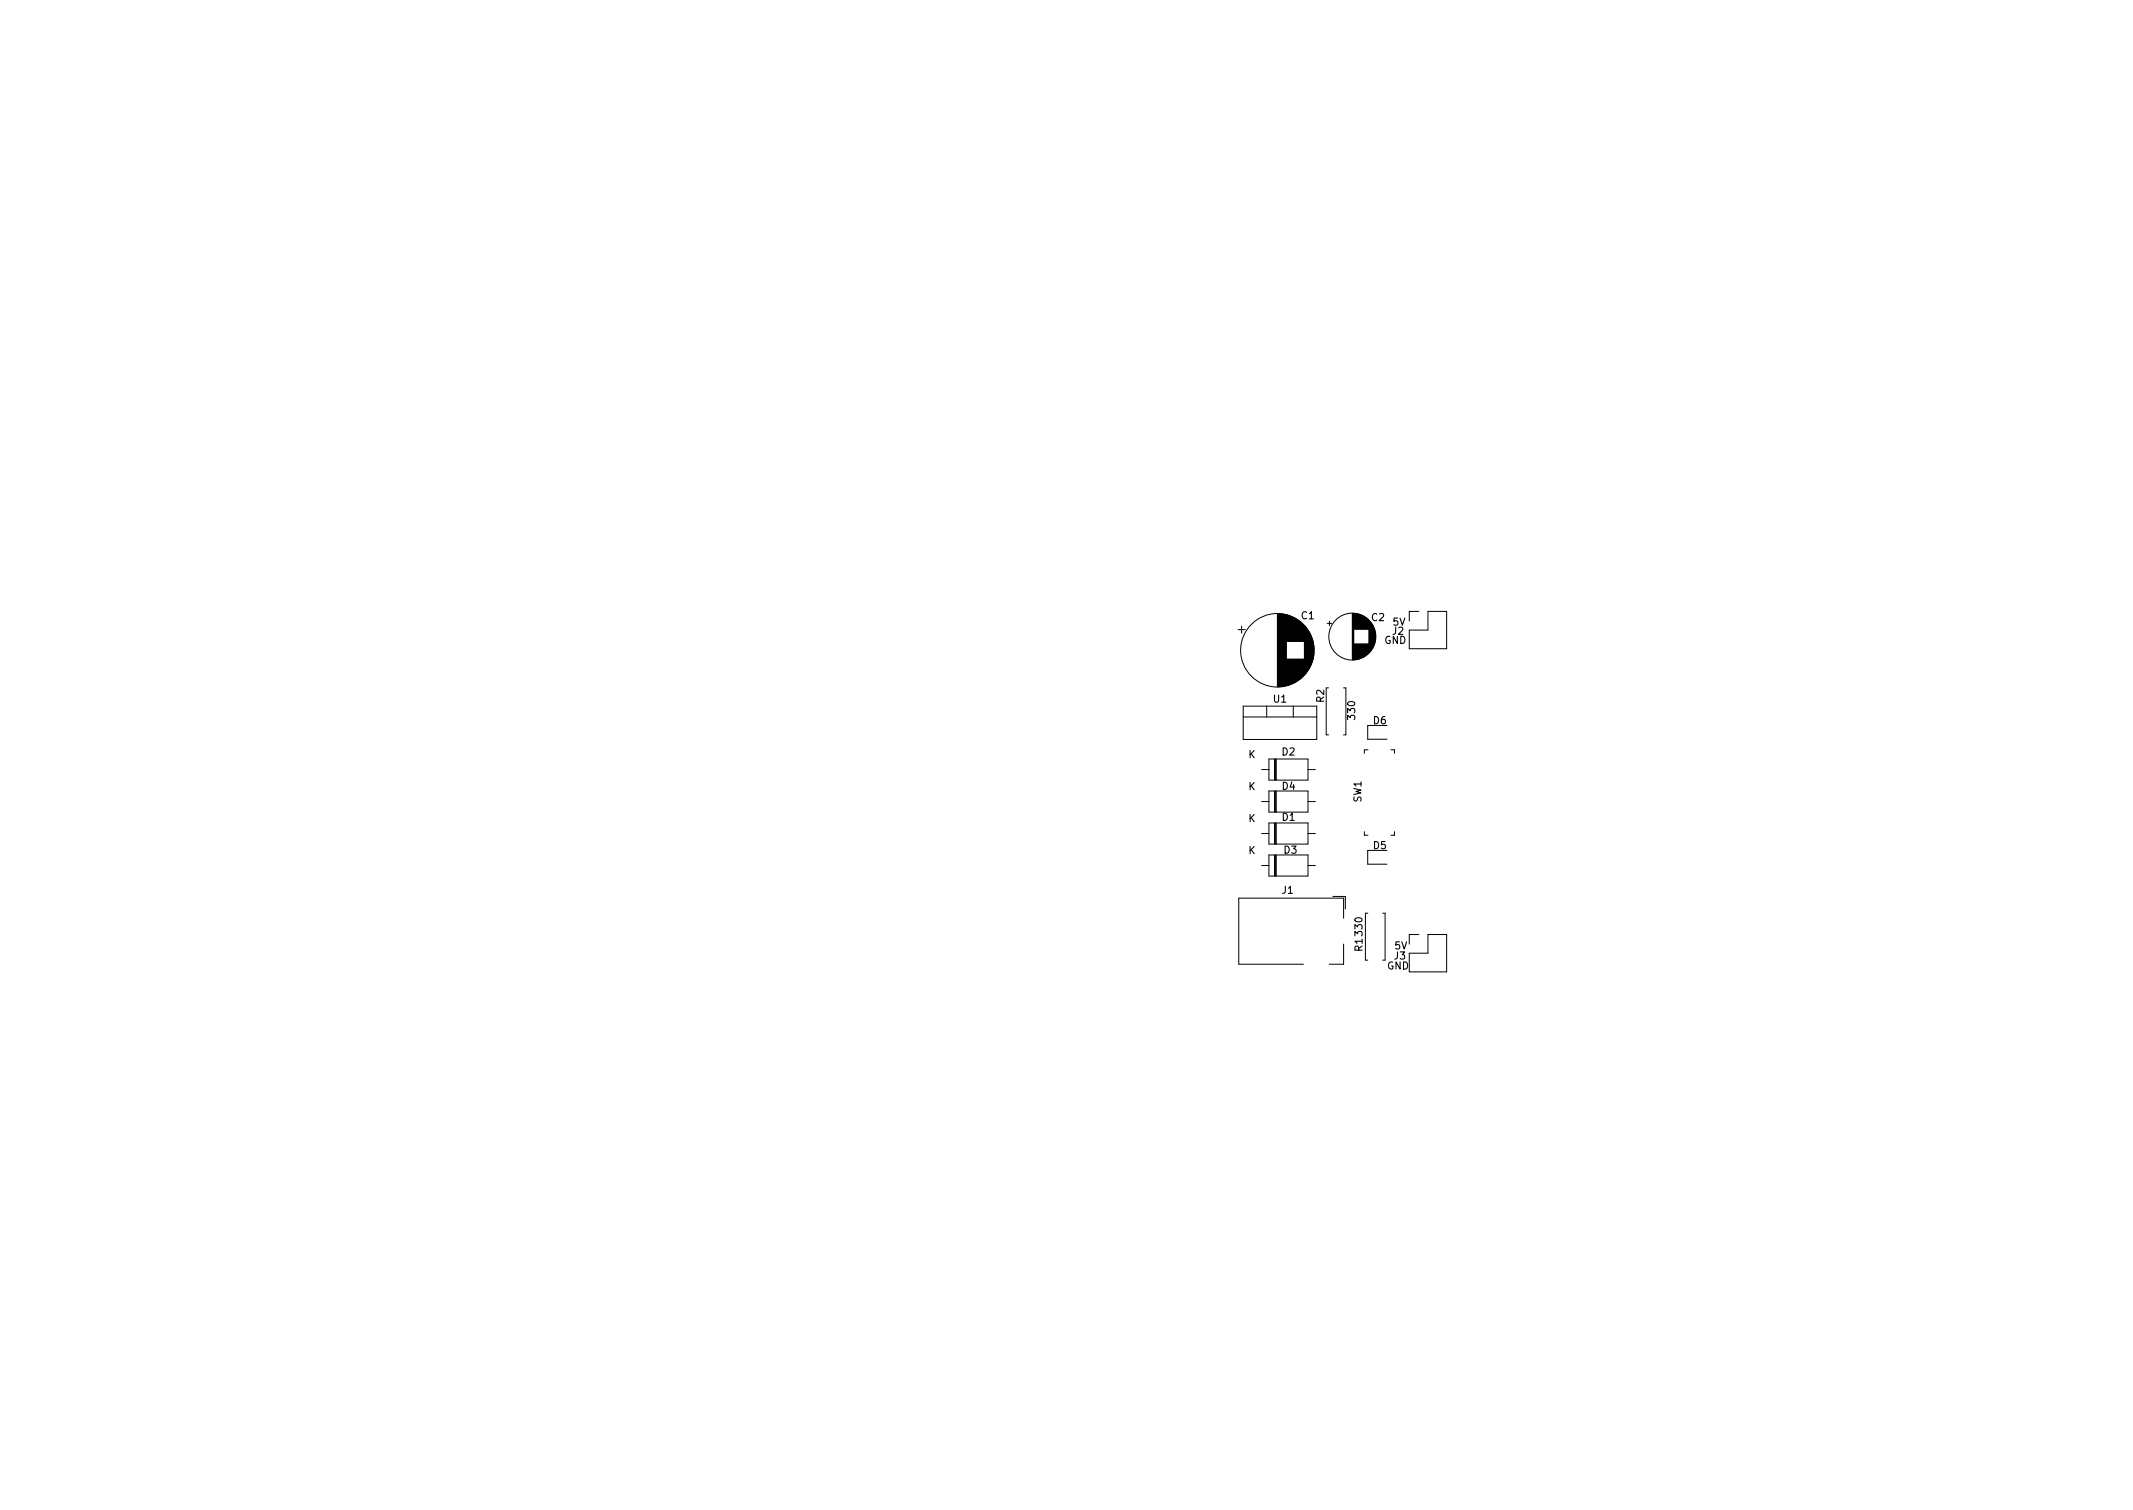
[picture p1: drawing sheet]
<svg xmlns="http://www.w3.org/2000/svg" width="297mm" height="210mm" viewBox="0 0 297 210" stroke-linecap="round" stroke-linejoin="round" font-family="sans-serif">
<defs><g id="words">
<g font-size="1.4">
<text x="181.2" y="86.2">C1</text>
<text x="191" y="86.5">C2</text>
<text x="192.8" y="89.6">GND</text>
<text x="193.9" y="88.4">J2</text>
<text x="194" y="87.1">5V</text>
<text x="177.4" y="97.8">U1</text>
<text x="184.4" y="97.8" transform="rotate(-90 184.4 97.8)">R2</text>
<text x="188.7" y="100.1" transform="rotate(-90 188.7 100.1)">330</text>
<text x="191.3" y="100.8">D6</text>
<text x="173.8" y="105.6">K</text>
<text x="178.5" y="105.2">D2</text>
<text x="173.8" y="110">K</text>
<text x="178.6" y="110">D4</text>
<text x="189.6" y="111.7" transform="rotate(-90 189.6 111.7)">SW1</text>
<text x="173.8" y="114.5">K</text>
<text x="173.8" y="118.9">K</text>
<text x="178.6" y="114.3">D1</text>
<text x="178.8" y="118.9">D3</text>
<text x="191.3" y="118.2">D5</text>
<text x="178.5" y="124.4">J1</text>
<text x="189.7" y="130.2" transform="rotate(-90 189.7 130.2)">330</text>
<text x="189.7" y="132.5" transform="rotate(-90 189.7 132.5)">R1</text>
<text x="193.1" y="135">GND</text>
<text x="194.2" y="133.6">J3</text>
<text x="194.2" y="132.2">5V</text>
</g>
</g></defs>
<g fill="none" stroke="#000" stroke-width=".14">
<path d="M172.4 87.7h1M172.9 87.2v1M173.1 99.8h10.3M173.1 98.3h10.3v4.7h-10.3zM176.4 98.3v1.5M177.9 85.5v10.1M178 85.5v10.1M178.1 85.5v10.1M178.2 85.5v10.1M178.3 85.5v10.1M178.4 85.5v10.1M178.5 85.5v10.1"/>
<path d="M178.6 85.5v10.1M178.7 85.5v10.1M178.8 85.5v10M178.8 85.6v9.9M178.9 85.6v9.9M179 85.6v9.9M179.1 85.6v9.9M179.2 85.6v3.7M179.2 91.8v3.7M179.2 91.8v3.6M179.3 85.7v3.6M179.3 91.8v3.6"/>
<path d="M179.4 85.7v3.6M179.4 91.8v3.6M179.5 85.7v3.6M179.5 91.8v3.6M179.6 85.7v3.6M179.6 91.8v3.5M179.6 85.8v3.5M179.7 85.8v3.5M179.7 91.8v3.5M179.8 85.8v3.5M179.8 91.8v3.5M179.8 85.9v3.4"/>
<path d="M179.8 91.8v3.4M179.9 85.9v3.4M179.9 91.8v3.4M180 85.9v3.4M180 91.8v3.4M180 91.8v3.3M180.1 86v3.3M180.1 91.8v3.3M180.1 98.3v1.5M180.2 86v3.3M180.2 91.8v3.3M180.2 91.8v3.2"/>
<path d="M180.3 86.1v3.2M180.3 91.8v3.2M180.4 86.1v3.2M180.4 91.8v3.2M180.4 86.2v3.1M180.4 91.8v3.1M180.5 86.2v3.1M180.5 91.8v3.1M180.6 86.2v3.1M180.6 91.8v3.1M180.6 91.8v3M180.6 86.3v3"/>
<path d="M180.7 86.3v3M180.7 91.8v3M180.8 86.4v2.9M180.8 91.8v2.9M180.9 86.4v2.9M180.9 91.8v2.9M180.9 86.5v2.8M180.9 91.8v2.8M181 86.5v2.8M181 91.8v2.8M181 86.6v2.7M181 91.8v2.7"/>
<path d="M181.1 86.6v2.7M181.1 91.8v2.7M181.2 86.7v2.6M181.2 91.8v2.6M181.3 86.8v2.5M181.3 91.8v2.5M181.4 86.8v2.5M181.4 91.8v2.5M181.4 86.9v2.4M181.4 91.8v2.4M181.5 86.9v2.4M181.5 91.8v2.3"/>
<path d="M181.5 87v2.3M181.6 87v2.3M181.6 91.8v2.3M181.6 87.1v2.2M181.6 91.8v2.2M181.6 87.1v6.9M181.7 87.2v6.7M181.8 87.2v6.6M181.8 87.3v6.5M181.9 87.4v6.3M182 87.5v6.1M182 87.5v6"/>
<path d="M182 87.6v5.9M182.1 87.7v5.7M182.2 87.8v5.5M182.2 87.9v5.3M182.3 88v5.1M182.4 88.1v4.9M182.4 88.2v4.7M182.4 88.3v4.5M182.5 88.3v4.5M182.5 88.4v4.3M182.6 88.5v4.1M182.6 88.6v3.9"/>
<path d="M182.6 88.7v3.7M182.7 88.8v3.5M182.7 88.9v3.3M182.8 89v3.1M182.8 89.2v2.7M182.8 89.3v2.5M182.9 89.5v2.1M182.9 89.7v1.7M183 89.9v1.2M184.8 86.8h.7M185 95.8h-.3v6.5h.3M185.1 86.5v.6"/>
<path d="M187.1 95.8h.3v6.5h-.3M188.3 85.4v6.5M188.4 85.4v6.5M188.5 85.4v6.5M188.6 85.4v2.2M188.6 89.7v2.2M188.7 85.4v2.2M188.7 89.7v2.2M188.7 89.7v2.1M188.8 85.4v2.2M188.8 89.7v2.1M188.8 85.5v2.1"/>
<path d="M188.9 85.5v2.1M188.9 89.7v2.1M189 85.5v2.1M189 89.7v2.1M189.1 85.5v2.1M189.1 89.7v2.1M189.2 85.5v2.1M189.2 89.7v2.1M189.2 89.7v2M189.3 85.6v2M189.3 89.7v2M189.4 85.6v2"/>
<path d="M189.4 89.7v2M189.5 85.6v2M189.5 89.7v2M189.5 89.7v1.9M189.6 85.7v1.9M189.6 89.7v1.9M189.7 85.7v1.9M189.7 89.7v1.9M189.8 85.7v1.9M189.8 89.7v1.8M189.8 85.8v1.8M189.9 85.8v1.8"/>
<path d="M189.9 89.7v1.8M190 85.9v1.7M190 89.7v1.7M190.1 85.9v1.7M190.1 89.7v1.7M190.1 86v1.6M190.1 89.7v1.6M190.2 86v1.6M190.2 89.7v1.6M190.2 89.7v1.5M190.3 86.1v1.5M190.3 89.7v1.5"/>
<path d="M190.4 86.1v1.5M190.4 89.7v1.5M190.4 86.2v1.4M190.4 89.7v1.4M190.5 86.2v1.4M190.5 89.7v1.4M190.5 86.3v1.3M190.5 89.7v1.3M190.6 86.3v1.3M190.6 89.7v1.3M190.6 89.7v1.2M190.6 86.4v4.5"/>
<path d="M190.7 86.4v4.5M190.7 86.5v4.3M190.8 86.5v4.3M190.8 86.5v4.2M190.8 86.6v4.1M190.9 86.6v4M190.9 86.7v3.9M191 86.8v3.7M191 86.9v3.5M191.1 86.9v3.5M191.1 87v3.3M191.2 87.1v3.1"/>
<path d="M191.2 87.1v3M191.2 87.2v2.9M191.3 87.3v2.7M191.3 87.4v2.5M191.4 87.5v2.3M191.4 87.6v2.1M191.4 87.7v1.9M191.5 87.8v1.6M191.5 88v1.3M191.6 88.2v.8M196.3 87.7h2.6v-2.6h2.6v5.2h-5.2zM197.6 85.1h-1.3v1.4"/>
<path d="M175.7 116.1h1M175.7 107.2h1M175.7 111.6h1M176.7 114.6h5.4v2.9h-5.4zM176.7 105.7h5.4v2.9h-5.4zM176.7 110.1h5.4v3h-5.4zM176.7 119h5.4v3h-5.4zM177.5 105.7v2.9M177.5 110.1v3M177.5 114.6v2.9M177.5 119v3M177.6 105.7v2.9"/>
<path d="M177.6 110.1v3M177.6 114.6v2.9M177.6 119v3M177.7 105.7v2.9M177.7 110.1v3M177.7 114.6v2.9M177.7 119v3M182.1 116.1h1.1M182.1 107.2h1.1M182.1 111.6h1.1M190 115.8v.5h.5M190.5 104.4h-.5v.5"/>
<path d="M193.2 101h-2.7v1.9h2.7M193.2 118.4h-2.7v1.9h2.7M193.7 104.4h.5v.5M194.2 115.8v.5h-.5M175.7 120.5h1M182.1 120.5h1.1M185.6 124.8h1.7v1.8M187.1 127.9v-2.8h-14.6v9.2h9M187.1 131.5v2.8h-2M190.5 127.2h-.4v6.5h.4M192.6 127.2h.3v6.5h-.3M196.3 132.7h2.6v-2.6h2.6v5.2h-5.2z"/>
<path d="M197.6 130.1h-1.3v1.4"/>
<circle cx="177.9" cy="90.5" r="5.1"/>
<circle cx="188.3" cy="88.6" r="3.3"/>
</g>
<use href="#words"/>
</svg>
